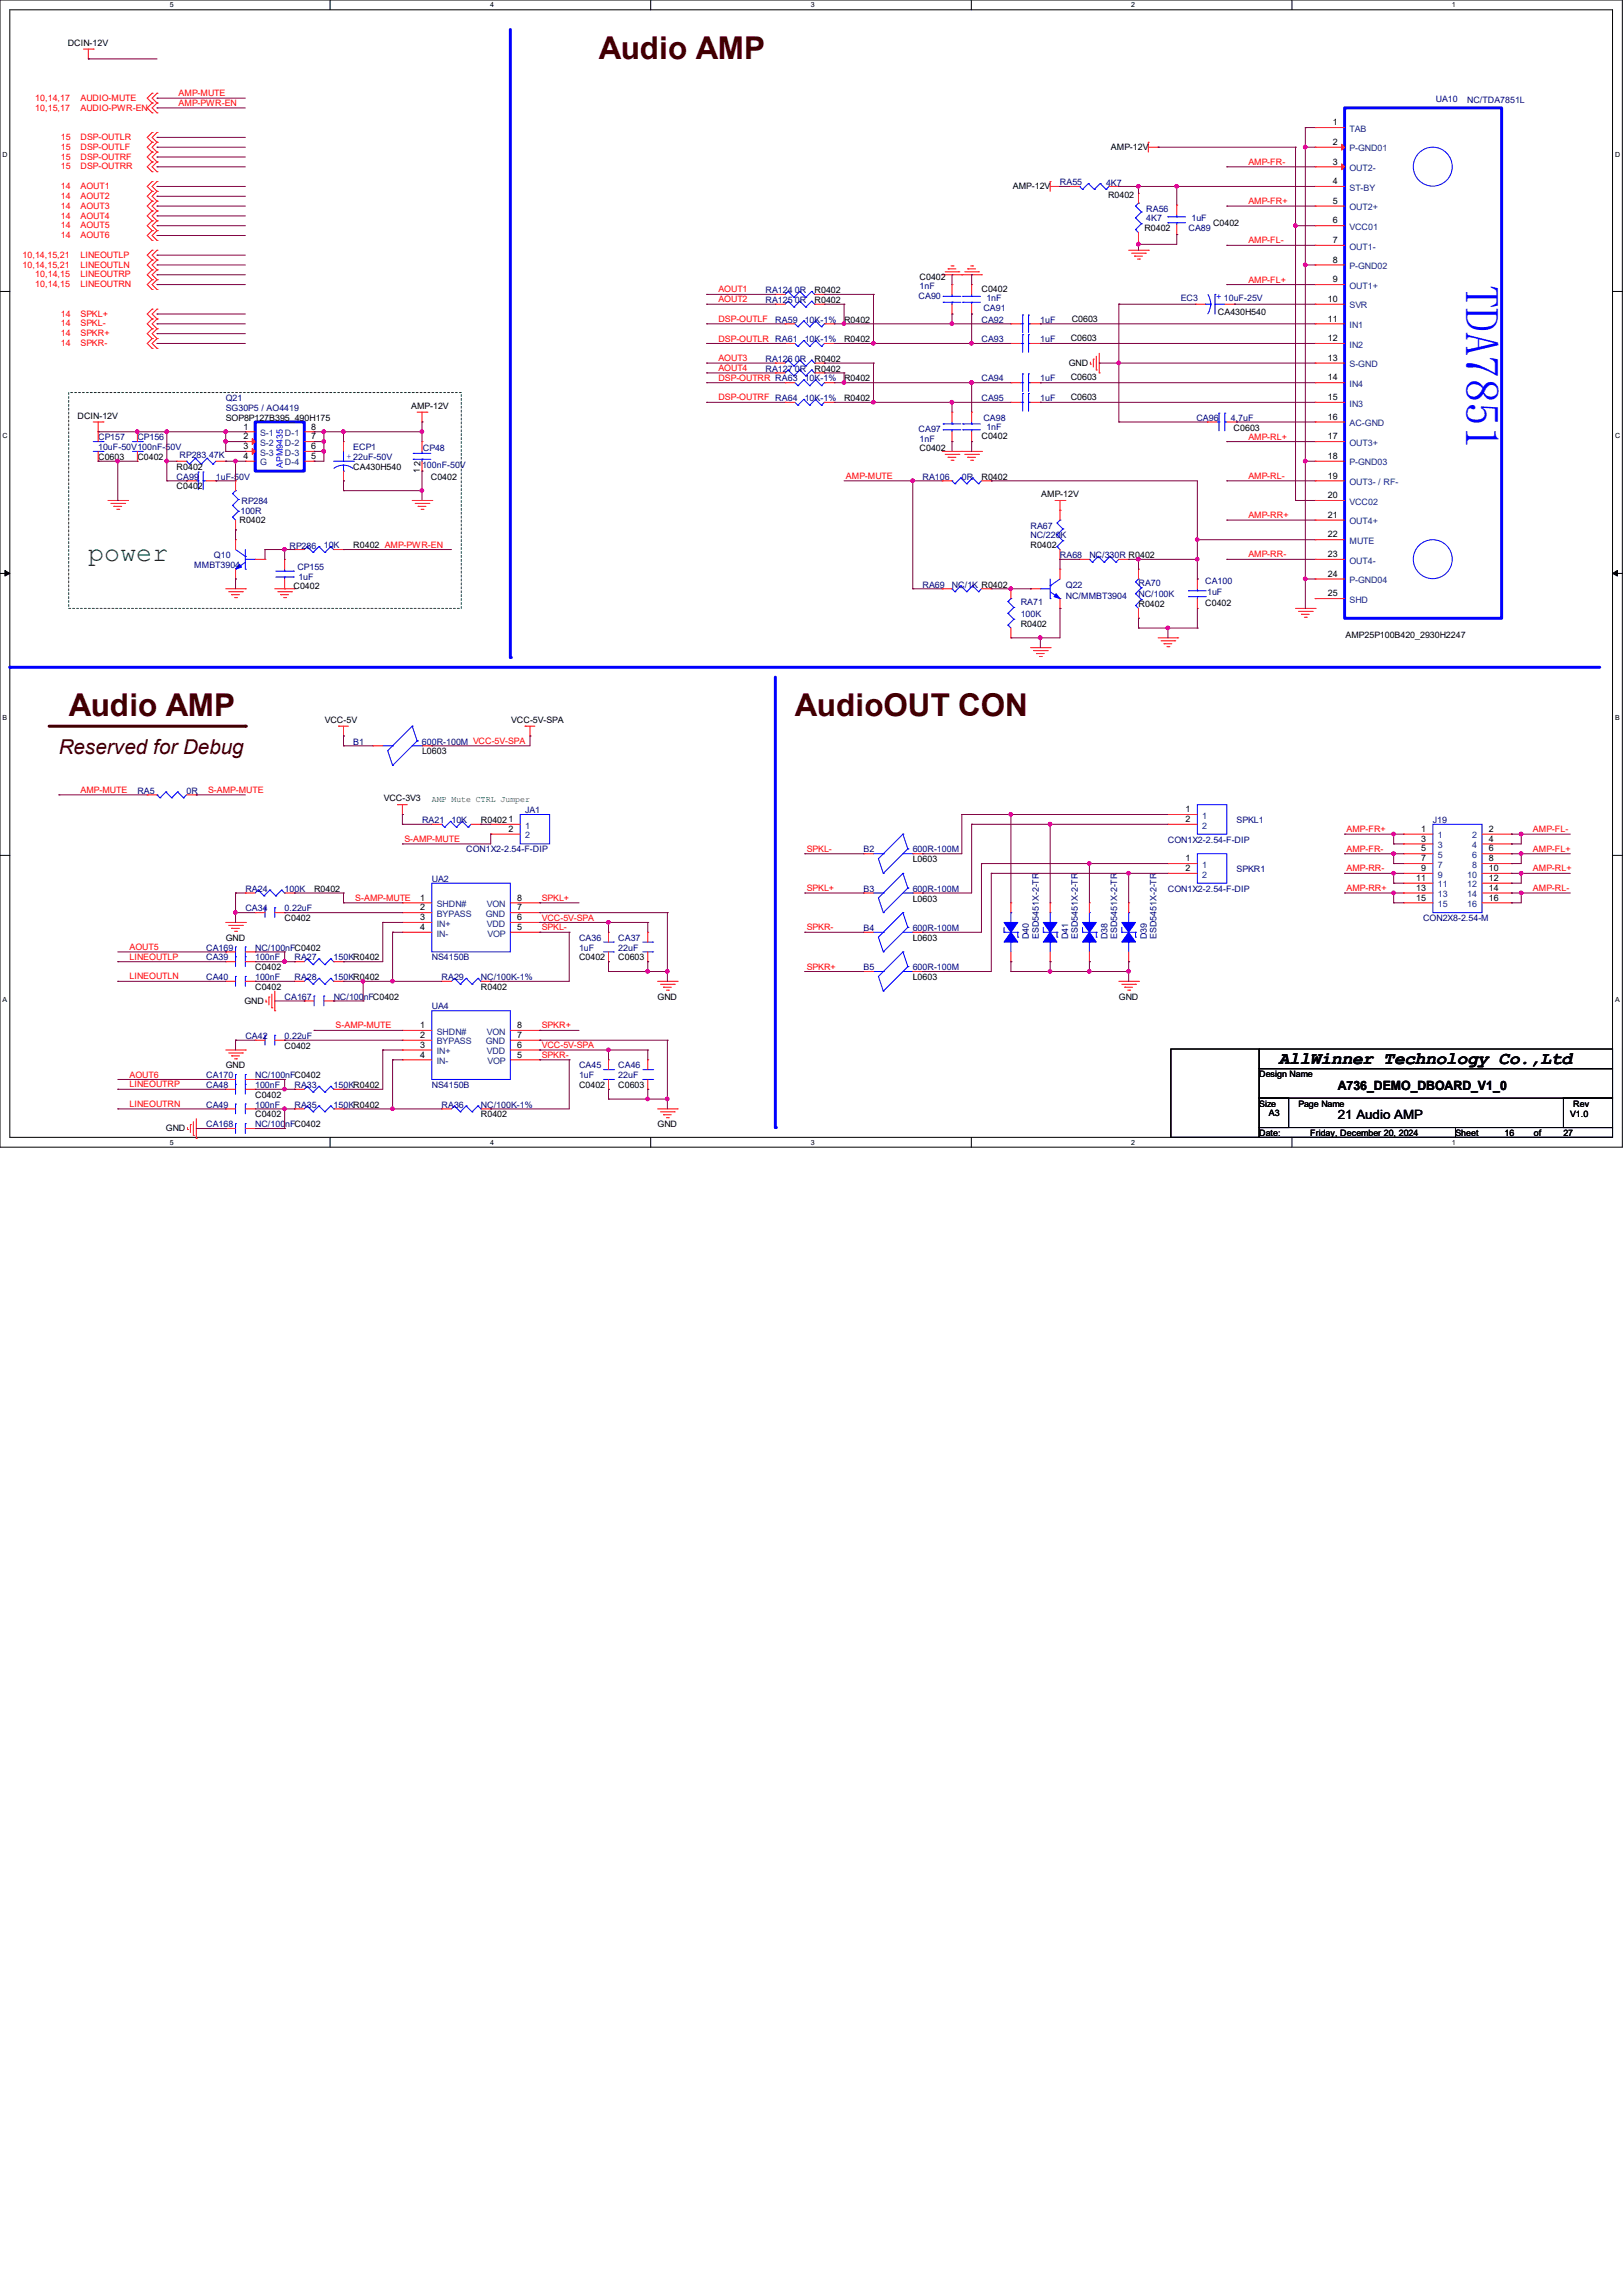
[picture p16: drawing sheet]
<svg xmlns="http://www.w3.org/2000/svg" width="210mm" height="297mm" viewBox="0 0 210 297" stroke-linecap="round" stroke-linejoin="round" font-family="sans-serif">
<defs><g id="words">
<text font-size="6.1" fill="#00f" x="189.6" y="36.8" transform="rotate(90 189.6 36.8)">TDA7851</text>
<g font-size="4.1" fill="#400000">
<text x="77.5" y="7.6">Audio AMP</text>
<text x="8.9" y="92.7">Audio AMP</text>
<text x="102.9" y="92.7">AudioOUT CON</text>
</g>
<text font-size="3.4" fill="#008000" x="11.4" y="72.6">power</text>
<text font-size="2.7" fill="#400000" x="7.6" y="97.6">Reserved for Debug</text>
<text font-size="2.3" x="165.5" y="137.7">AllWinner Technology Co.,Ltd</text>
<g font-size="1.7">
<text x="173.1" y="141.1">A736_DEMO_DBOARD_V1_0</text>
<text x="173.1" y="144.9">21 Audio AMP</text>
</g>
<g font-size="1.1">
<text x="8.8" y="5.9">DCIN-12V</text>
<text x="172.5" y="16.2">1</text>
<text x="143.8" y="19.4">AMP-12V</text>
<text x="172.5" y="18.8">2</text>
<text x="172.5" y="21.3">3</text>
<text x="172.5" y="23.8">4</text>
<text x="131.1" y="24.5">AMP-12V</text>
<text x="143.4" y="25.6">R0402</text>
<text x="148.1" y="29.9">R0402</text>
<text x="157" y="29.3">C0402</text>
<text x="172.5" y="26.4">5</text>
<text x="172.5" y="28.9">6</text>
<text x="172.5" y="31.5">7</text>
<text x="172.5" y="34">8</text>
<text x="105.4" y="37.9">R0402</text>
<text x="105.4" y="39.2">R0402</text>
<text x="109.2" y="41.7">R0402</text>
<text x="119" y="36.3">C0402</text>
<text x="127" y="37.8">C0402</text>
<text x="138.7" y="41.6">C0603</text>
<text x="157.6" y="40.7">CA430H540</text>
<text x="171.8" y="39.1">10</text>
<text x="171.8" y="41.6">11</text>
<text x="172.5" y="36.5">9</text>
<text x="105.4" y="46.8">R0402</text>
<text x="109.2" y="44.3">R0402</text>
<text x="138.3" y="47.3">GND</text>
<text x="138.6" y="44.2">C0603</text>
<text x="171.8" y="44.2">12</text>
<text x="171.8" y="46.7">13</text>
<text x="53.2" y="52.9">AMP-12V</text>
<text x="105.4" y="48.1">R0402</text>
<text x="109.2" y="51.9">R0402</text>
<text x="109.2" y="49.4">R0402</text>
<text x="138.6" y="51.8">C0603</text>
<text x="138.6" y="49.2">C0603</text>
<text x="171.8" y="49.2">14</text>
<text x="171.8" y="51.8">15</text>
<text x="10" y="54.2">DCIN-12V</text>
<text x="12.7" y="59.5">C0603</text>
<text x="17.8" y="59.5">C0402</text>
<text x="29.2" y="54.4">SOP8P127B395_490H175</text>
<text x="31.5" y="55.6">1</text>
<text x="31.5" y="56.9">2</text>
<text x="31.5" y="58.1">3</text>
<text x="31.5" y="59.4">4</text>
<text x="40.3" y="56.9">7</text>
<text x="40.3" y="55.6">8</text>
<text x="40.3" y="59.4">5</text>
<text x="40.3" y="58.1">6</text>
<text x="119" y="58.4">C0402</text>
<text x="127" y="56.9">C0402</text>
<text x="159.6" y="55.8">C0603</text>
<text x="171.8" y="54.3">16</text>
<text x="171.8" y="56.9">17</text>
<text x="171.8" y="59.4">18</text>
<text x="22.9" y="60.8">R0402</text>
<text x="22.9" y="63.3">C0402</text>
<text x="45.7" y="60.8">CA430H540</text>
<text x="54.3" y="61.2" transform="rotate(-90 54.3 61.2)">1</text>
<text x="54.4" y="60.3" transform="rotate(-90 54.4 60.3)">2</text>
<text x="55.8" y="62.1">C0402</text>
<text x="127" y="62.1">R0402</text>
<text x="134.7" y="64.3">AMP-12V</text>
<text x="171.8" y="61.9">19</text>
<text x="171.8" y="64.5">20</text>
<text x="31" y="67.7">R0402</text>
<text x="45.7" y="71">R0402 AMP-PWR-EN</text>
<text x="133.3" y="71">R0402</text>
<text x="171.8" y="67">21</text>
<text x="171.8" y="69.6">22</text>
<text x="38" y="76.3">C0402</text>
<text x="171.8" y="72.1">23</text>
<text x="171.8" y="74.6">24</text>
<text x="171.8" y="77.2">25</text>
<text x="132.1" y="81.1">R0402</text>
<text x="147.3" y="78.6">R0402</text>
<text x="156" y="78.4">C0402</text>
<text x="174.1" y="82.5">AMP25P100B420_2930H2247</text>
<text x="42" y="93.6">VCC-5V</text>
<text x="66.2" y="93.6">VCC-5V-SPA</text>
<text x="54.6" y="97.6">L0603</text>
<text x="49.7" y="103.7">VCC-3V3</text>
<text x="62.2" y="106.5">R04021</text>
<text x="65.8" y="107.7">2</text>
<text x="153.4" y="105.1">1</text>
<text x="153.4" y="106.4">2</text>
<text x="183.9" y="107.7">1</text>
<text x="192.7" y="107.7">2</text>
<text x="118.1" y="111.6">L0603</text>
<text x="153.4" y="111.5">1</text>
<text x="153.4" y="112.7">2</text>
<text x="183.9" y="108.9">3</text>
<text x="183.9" y="110.2">5</text>
<text x="183.9" y="111.5">7</text>
<text x="183.9" y="112.7">9</text>
<text x="192.7" y="108.9">4</text>
<text x="192.7" y="110.2">6</text>
<text x="192.7" y="111.5">8</text>
<text x="192.7" y="112.7">10</text>
<text x="36.8" y="119.2">C0402</text>
<text x="40.6" y="115.4">R0402</text>
<text x="54.4" y="116.5">1</text>
<text x="54.4" y="117.8">2</text>
<text x="54.4" y="119.1">3</text>
<text x="66.9" y="119.1">6</text>
<text x="66.9" y="117.8">7</text>
<text x="66.9" y="116.5">8</text>
<text x="118.1" y="116.7">L0603</text>
<text x="183.3" y="114">11</text>
<text x="183.3" y="115.3">13</text>
<text x="183.3" y="116.5">15</text>
<text x="192.7" y="114">12</text>
<text x="192.7" y="115.3">14</text>
<text x="192.7" y="116.5">16</text>
<text x="29.2" y="121.8">GND</text>
<text x="33" y="125.6">C0402</text>
<text x="54.4" y="120.4">4</text>
<text x="66.9" y="120.4">5</text>
<text x="74.9" y="124.3">C0402</text>
<text x="80" y="124.3">C0603</text>
<text x="118.1" y="121.8">L0603</text>
<text x="31.6" y="129.9">GND</text>
<text x="33" y="128.1">C0402</text>
<text x="62.2" y="128.1">R0402</text>
<text x="85.1" y="129.4">GND</text>
<text x="118.1" y="126.8">L0603</text>
<text x="144.8" y="129.4">GND</text>
<text x="36.8" y="135.7">C0402</text>
<text x="54.4" y="133.1">1</text>
<text x="54.4" y="134.3">2</text>
<text x="54.4" y="135.6">3</text>
<text x="54.4" y="136.9">4</text>
<text x="66.9" y="136.9">5</text>
<text x="66.9" y="135.6">6</text>
<text x="66.9" y="134.3">7</text>
<text x="66.9" y="133.1">8</text>
<text x="29.2" y="138.3">GND</text>
<text x="33" y="142.1">C0402</text>
<text x="74.9" y="140.8">C0402</text>
<text x="80" y="140.8">C0603</text>
<text x="162.9" y="139.4">Design Name</text>
<text x="162.9" y="143.2">Size</text>
<text x="168" y="143.2">Page Name</text>
<text x="203.6" y="143.2">Rev</text>
<text x="21.5" y="146.4">GND</text>
<text x="33" y="144.6">C0402</text>
<text x="62.2" y="144.6">R0402</text>
<text x="85.1" y="145.9">GND</text>
<text x="162.9" y="147">Date:</text>
<text x="164.2" y="144.5">A3</text>
<text x="169.5" y="147">Friday, December 20, 2024</text>
<text x="188.3" y="147">Sheet</text>
<text x="194.7" y="147">16</text>
<text x="198.5" y="147">of</text>
<text x="202.3" y="147">27</text>
<text x="203.2" y="144.6">V1.0</text>
</g>
<g font-size="1.1" fill="#f00">
<text x="4.6" y="14.3">10,15,17</text>
<text x="4.6" y="13">10,14,17</text>
<text x="10.4" y="14.3">AUDIO-PWR-EN</text>
<text x="10.4" y="13">AUDIO-MUTE</text>
<text x="23.1" y="13.7">AMP-PWR-EN</text>
<text x="23.1" y="12.4">AMP-MUTE</text>
<text x="7.9" y="18.1">15</text>
<text x="7.9" y="19.4">15</text>
<text x="7.9" y="21.9">15</text>
<text x="7.9" y="20.7">15</text>
<text x="10.4" y="18.1">DSP-OUTLR</text>
<text x="10.4" y="19.4">DSP-OUTLF</text>
<text x="10.4" y="21.9">DSP-OUTRR</text>
<text x="10.4" y="20.7">DSP-OUTRF</text>
<text x="161.5" y="21.3">AMP-FR-</text>
<text x="7.9" y="24.5">14</text>
<text x="7.9" y="28.3">14</text>
<text x="7.9" y="27">14</text>
<text x="7.9" y="25.7">14</text>
<text x="7.9" y="29.5">14</text>
<text x="10.4" y="24.5">AOUT1</text>
<text x="10.4" y="28.3">AOUT4</text>
<text x="10.4" y="27">AOUT3</text>
<text x="10.4" y="25.7">AOUT2</text>
<text x="10.4" y="29.5">AOUT5</text>
<text x="161.5" y="26.4">AMP-FR+</text>
<text x="2.9" y="34.6">10,14,15,21</text>
<text x="2.9" y="33.4">10,14,15,21</text>
<text x="4.6" y="35.9">10,14,15</text>
<text x="7.9" y="30.8">14</text>
<text x="10.4" y="35.9">LINEOUTRP</text>
<text x="10.4" y="34.6">LINEOUTLN</text>
<text x="10.4" y="33.4">LINEOUTLP</text>
<text x="10.4" y="30.8">AOUT6</text>
<text x="161.5" y="31.5">AMP-FL-</text>
<text x="4.6" y="37.2">10,14,15</text>
<text x="7.9" y="41">14</text>
<text x="10.4" y="37.2">LINEOUTRN</text>
<text x="10.4" y="41">SPKL+</text>
<text x="93" y="41.7">DSP-OUTLF</text>
<text x="93" y="39.1">AOUT2</text>
<text x="93" y="37.8">AOUT1</text>
<text x="161.5" y="36.6">AMP-FL+</text>
<text x="7.9" y="42.2">14</text>
<text x="7.9" y="44.8">14</text>
<text x="7.9" y="43.5">14</text>
<text x="10.4" y="42.2">SPKL-</text>
<text x="10.4" y="44.8">SPKR-</text>
<text x="10.4" y="43.5">SPKR+</text>
<text x="93" y="44.2">DSP-OUTLR</text>
<text x="93" y="46.7">AOUT3</text>
<text x="93" y="51.8">DSP-OUTRF RA64</text>
<text x="93" y="49.3">DSP-OUTRR RA63</text>
<text x="93" y="48">AOUT4</text>
<text x="161.5" y="56.9">AMP-RL+</text>
<text x="109.5" y="62">AMP-MUTE</text>
<text x="161.5" y="62">AMP-RL-</text>
<text x="161.5" y="67.1">AMP-RR+</text>
<text x="161.5" y="72.1">AMP-RR-</text>
<text x="10.4" y="102.6">AMP-MUTE</text>
<text x="26.9" y="102.6">S-AMP-MUTE</text>
<text x="174.2" y="107.7">AMP-FR+</text>
<text x="198.4" y="107.7">AMP-FL-</text>
<text x="52.3" y="109">S-AMP-MUTE</text>
<text x="104.4" y="110.2">SPKL-</text>
<text x="174.2" y="112.8">AMP-RR-</text>
<text x="174.2" y="110.2">AMP-FR-</text>
<text x="198.4" y="112.8">AMP-RL+</text>
<text x="198.4" y="110.2">AMP-FL+</text>
<text x="46" y="116.6">S-AMP-MUTE</text>
<text x="70.1" y="116.6">SPKL+</text>
<text x="70.1" y="119.1">VCC-5V-SPA</text>
<text x="104.4" y="115.3">SPKL+</text>
<text x="174.2" y="115.3">AMP-RR+</text>
<text x="198.4" y="115.3">AMP-RL-</text>
<text x="16.8" y="124.2">LINEOUTLP</text>
<text x="16.8" y="122.9">AOUT5</text>
<text x="70.1" y="120.4">SPKL-</text>
<text x="104.4" y="120.4">SPKR-</text>
<text x="104.4" y="125.5">SPKR+</text>
<text x="16.8" y="126.7">LINEOUTLN</text>
<text x="43.4" y="133.1">S-AMP-MUTE</text>
<text x="70.1" y="133.1">SPKR+</text>
<text x="70.1" y="135.6">VCC-5V-SPA</text>
<text x="70.1" y="136.9">SPKR-</text>
<text x="16.8" y="140.7">LINEOUTRP</text>
<text x="16.8" y="143.3">LINEOUTRN</text>
<text x="16.8" y="139.5">AOUT6</text>
</g>
<g font-size="1.1" fill="#004080">
<text x="174.6" y="17.1">TAB</text>
<text x="174.6" y="19.6">P-GND01</text>
<text x="174.6" y="22.1">OUT2-</text>
<text x="174.6" y="24.7">ST-BY</text>
<text x="174.6" y="27.2">OUT2+</text>
<text x="174.6" y="29.8">VCC01</text>
<text x="174.6" y="32.3">OUT1-</text>
<text x="174.6" y="34.8">P-GND02</text>
<text x="174.6" y="37.4">OUT1+</text>
<text x="174.6" y="39.9">SVR</text>
<text x="174.6" y="42.5">IN1</text>
<text x="174.6" y="45">IN2</text>
<text x="174.6" y="47.5">S-GND</text>
<text x="174.6" y="50.1">IN4</text>
<text x="174.6" y="52.6">IN3</text>
<text x="33.7" y="56.4">S-1</text>
<text x="33.7" y="57.7">S-2</text>
<text x="33.7" y="59">S-3</text>
<text x="36.9" y="57.7">D-2</text>
<text x="36.9" y="56.4">D-1</text>
<text x="36.9" y="59">D-3</text>
<text x="174.6" y="55.2">AC-GND</text>
<text x="174.6" y="57.7">OUT3+</text>
<text x="33.7" y="60.2">G</text>
<text x="36.9" y="60.2">D-4</text>
<text x="174.6" y="60.2">P-GND03</text>
<text x="174.6" y="62.8">OUT3- / RF-</text>
<text x="174.6" y="65.3">VCC02</text>
<text x="174.6" y="67.9">OUT4+</text>
<text x="174.6" y="70.4">MUTE</text>
<text x="174.6" y="72.9">OUT4-</text>
<text x="174.6" y="75.5">P-GND04</text>
<text x="174.6" y="78">SHD</text>
<text x="67.9" y="107.2">1</text>
<text x="155.6" y="106">1</text>
<text x="155.6" y="107.2">2</text>
<text x="67.9" y="108.5">2</text>
<text x="155.6" y="112.3">1</text>
<text x="155.6" y="113.6">2</text>
<text x="186.1" y="108.5">1</text>
<text x="186.1" y="109.8">3</text>
<text x="186.1" y="111">5</text>
<text x="186.1" y="112.3">7</text>
<text x="186.1" y="113.6">9</text>
<text x="189.9" y="113.6">10</text>
<text x="190.5" y="108.5">2</text>
<text x="190.5" y="109.8">4</text>
<text x="190.5" y="111">6</text>
<text x="190.5" y="112.3">8</text>
<text x="56.5" y="117.4">SHDN#</text>
<text x="56.5" y="118.7">BYPASS</text>
<text x="56.5" y="119.9">IN+</text>
<text x="62.9" y="118.7">GND</text>
<text x="63" y="119.9">VDD</text>
<text x="63" y="117.4">VON</text>
<text x="186.1" y="114.9">11</text>
<text x="186.1" y="116.1">13</text>
<text x="186.1" y="117.4">15</text>
<text x="189.9" y="114.9">12</text>
<text x="189.9" y="116.1">14</text>
<text x="189.9" y="117.4">16</text>
<text x="56.5" y="121.2">IN-</text>
<text x="63.1" y="121.2">VOP</text>
<text x="56.5" y="133.9">SHDN#</text>
<text x="56.5" y="135.2">BYPASS</text>
<text x="56.5" y="136.4">IN+</text>
<text x="56.5" y="137.7">IN-</text>
<text x="62.9" y="135.2">GND</text>
<text x="63" y="136.4">VDD</text>
<text x="63" y="133.9">VON</text>
<text x="63.1" y="137.7">VOP</text>
</g>
<g font-size="1.1" fill="#000080">
<text x="185.8" y="13.2">UA10</text>
<text x="189.9" y="13.3">NC/TDA7851L</text>
<text x="137.2" y="24">RA55</text>
<text x="143.1" y="24.1">4K7</text>
<text x="148.3" y="27.4">RA56</text>
<text x="148.3" y="28.7">4K7</text>
<text x="153.8" y="29.9">CA89</text>
<text x="154.2" y="28.7">1uF</text>
<text x="99.1" y="37.9">RA124 0R</text>
<text x="99.1" y="39.2">RA125 0R</text>
<text x="100.3" y="41.7">RA59</text>
<text x="104.1" y="41.7">10K-1%</text>
<text x="118.9" y="38.7">CA90</text>
<text x="119" y="37.4">1nF</text>
<text x="127" y="41.7">CA92</text>
<text x="127.3" y="40.2">CA91</text>
<text x="127.6" y="38.9">1nF</text>
<text x="134.6" y="41.7">1uF</text>
<text x="152.8" y="38.9">EC3</text>
<text x="158.4" y="38.9">10uF-25V</text>
<text x="99.1" y="46.8">RA126 0R</text>
<text x="100.3" y="44.3">RA61</text>
<text x="104.1" y="44.3">10K-1%</text>
<text x="127" y="44.3">CA93</text>
<text x="134.6" y="44.3">1uF</text>
<text x="29.2" y="51.9">Q21</text>
<text x="29.2" y="53.2">SG30P5 / AO4419</text>
<text x="99.1" y="48.1">RA127 0R</text>
<text x="104.1" y="51.9">10K-1%</text>
<text x="104.1" y="49.4">10K-1%</text>
<text x="127" y="51.9">CA95</text>
<text x="127" y="49.4">CA94</text>
<text x="134.6" y="51.9">1uF</text>
<text x="134.6" y="49.4">1uF</text>
<text x="12.7" y="57">CP157</text>
<text x="12.7" y="58.3">10uF-50V100nF-50V</text>
<text x="17.8" y="57">CP156</text>
<text x="23.2" y="59.3">RP283 47K</text>
<text x="45.7" y="58.3">ECP1</text>
<text x="54.7" y="58.4">CP48</text>
<text x="118.9" y="56">CA97</text>
<text x="119" y="57.2">1nF</text>
<text x="127.3" y="54.4">CA98</text>
<text x="127.6" y="55.7">1nF</text>
<text x="154.8" y="54.4">CA96</text>
<text x="159.3" y="54.4">4.7uF</text>
<text x="22.9" y="62.1">CA99</text>
<text x="27.9" y="62.1">1uF-50V</text>
<text x="31.2" y="65.2">RP284</text>
<text x="54.6" y="60.5">100nF-50V</text>
<text x="119.4" y="62.1">RA106</text>
<text x="124.5" y="62.1">0R</text>
<text x="31.1" y="66.5">100R</text>
<text x="37.5" y="71.1">RP286</text>
<text x="41.9" y="71">10K</text>
<text x="133.3" y="68.4">RA67</text>
<text x="133.3" y="69.7">NC/220K</text>
<text x="25.1" y="73.5">MMBT3904</text>
<text x="27.7" y="72.2">Q10</text>
<text x="38.5" y="73.7">CP155</text>
<text x="38.6" y="75">1uF</text>
<text x="119.4" y="76">RA69</text>
<text x="123.2" y="76">NC/1K R0402</text>
<text x="137.2" y="72.2">RA68</text>
<text x="137.9" y="76">Q22</text>
<text x="137.9" y="77.6">NC/MMBT3904</text>
<text x="141" y="72.2">NC/330R R0402</text>
<text x="147.3" y="75.8">RA70</text>
<text x="147.3" y="77.3">NC/100K</text>
<text x="156" y="75.5">CA100</text>
<text x="156.2" y="77">1uF</text>
<text x="132.1" y="78.3">RA71</text>
<text x="132.1" y="79.8">100K</text>
<text x="45.7" y="96.4">B1</text>
<text x="54.6" y="96.4">600R-100M VCC-5V-SPA</text>
<text x="17.8" y="102.7">RA5</text>
<text x="24.1" y="102.7">0R</text>
<text x="54.6" y="106.5">RA21</text>
<text x="58.4" y="106.5">10K</text>
<text x="67.9" y="105.2">JA1</text>
<text x="160" y="106.5">SPKL1</text>
<text x="185.4" y="106.5">J19</text>
<text x="60.3" y="110.3">CON1X2-2.54-F-DIP</text>
<text x="111.8" y="110.3">B2</text>
<text x="118.1" y="110.3">600R-100M</text>
<text x="151.1" y="109.1">CON1X2-2.54-F-DIP</text>
<text x="160" y="112.9">SPKR1</text>
<text x="31.7" y="117.9">CA34</text>
<text x="31.7" y="115.4">RA24</text>
<text x="36.8" y="117.9">0.22uF</text>
<text x="36.8" y="115.4">100K</text>
<text x="55.9" y="114.1">UA2</text>
<text x="111.8" y="115.4">B3</text>
<text x="118.1" y="115.4">600R-100M</text>
<text x="151.1" y="115.4">CON1X2-2.54-F-DIP</text>
<text x="184.1" y="119.2">CON2X8-2.54-M</text>
<text x="26.7" y="124.3">CA39</text>
<text x="26.7" y="123">CA169</text>
<text x="33" y="124.3">100nF</text>
<text x="33" y="123">NC/100nFC0402</text>
<text x="38.1" y="124.3">RA27</text>
<text x="43.2" y="124.3">150KR0402</text>
<text x="55.9" y="124.3">NS4150B</text>
<text x="74.9" y="121.8">CA36</text>
<text x="74.9" y="123">1uF</text>
<text x="80" y="121.8">CA37</text>
<text x="80" y="123">22uF</text>
<text x="111.8" y="120.5">B4</text>
<text x="111.8" y="125.6">B5</text>
<text x="118.1" y="120.5">600R-100M</text>
<text x="118.1" y="125.6">600R-100M</text>
<text x="133.1" y="121.5" transform="rotate(-90 133.1 121.5)">D40</text>
<text x="134.4" y="121.5" transform="rotate(-90 134.4 121.5)">ESD5451X-2-TR</text>
<text x="138.2" y="121.5" transform="rotate(-90 138.2 121.5)">D41</text>
<text x="139.5" y="121.5" transform="rotate(-90 139.5 121.5)">ESD5451X-2-TR</text>
<text x="143.3" y="121.5" transform="rotate(-90 143.3 121.5)">D38</text>
<text x="144.6" y="121.5" transform="rotate(-90 144.6 121.5)">ESD5451X-2-TR</text>
<text x="148.4" y="121.5" transform="rotate(-90 148.4 121.5)">D39</text>
<text x="149.7" y="121.5" transform="rotate(-90 149.7 121.5)">ESD5451X-2-TR</text>
<text x="26.7" y="126.8">CA40</text>
<text x="33" y="126.8">100nF</text>
<text x="36.8" y="129.4">CA167</text>
<text x="38.1" y="126.8">RA28</text>
<text x="43.2" y="126.8">150KR0402</text>
<text x="43.2" y="129.4">NC/100nFC0402</text>
<text x="55.9" y="130.6">UA4</text>
<text x="57.1" y="126.8">RA29</text>
<text x="62.2" y="126.8">NC/100K-1%</text>
<text x="31.7" y="134.5">CA42</text>
<text x="36.8" y="134.5">0.22uF</text>
<text x="26.7" y="143.3">CA49</text>
<text x="26.7" y="140.8">CA48</text>
<text x="26.7" y="139.5">CA170</text>
<text x="33" y="143.3">100nF</text>
<text x="33" y="140.8">100nF</text>
<text x="33" y="139.5">NC/100nFC0402</text>
<text x="38.1" y="140.8">RA33</text>
<text x="38.1" y="143.3">RA35</text>
<text x="43.2" y="140.8">150KR0402</text>
<text x="43.2" y="143.3">150KR0402</text>
<text x="55.9" y="140.8">NS4150B</text>
<text x="57.1" y="143.3">RA36</text>
<text x="62.2" y="143.3">NC/100K-1%</text>
<text x="74.9" y="138.3">CA45</text>
<text x="74.9" y="139.5">1uF</text>
<text x="80" y="138.3">CA46</text>
<text x="80" y="139.5">22uF</text>
<text x="26.7" y="145.9">CA168</text>
<text x="33" y="145.9">NC/100nFC0402</text>
</g>
<g font-size="1.1" fill="#00f">
<text x="157.3" y="38.1" transform="rotate(90 157.3 38.1)">+</text>
<text x="44.8" y="59.4">+ 22uF-50V</text>
<text x="36.6" y="60.6" transform="rotate(-90 36.6 60.6)">APM9435</text>
</g>
<text font-size="1.1" fill="#008000" x="55.9" y="103.8">AMP Mute CTRL Jumper</text>
<g font-size=".9">
<text x="22" y=".9">5</text>
<text x="63.4" y=".9">4</text>
<text x="104.9" y=".9">3</text>
<text x="146.4" y=".9">2</text>
<text x="187.9" y=".9">1</text>
<text x=".3" y="20.3">D</text>
<text x="209" y="20.3">D</text>
<text x=".3" y="56.7">C</text>
<text x="209" y="56.7">C</text>
<text x=".3" y="93.2">B</text>
<text x="209" y="93.2">B</text>
<text x=".3" y="129.7">A</text>
<text x="209" y="129.7">A</text>
<text x="22" y="148.1">5</text>
<text x="63.4" y="148.1">4</text>
<text x="104.9" y="148.1">3</text>
<text x="146.4" y="148.1">2</text>
<text x="187.9" y="148.1">1</text>
</g>
</g></defs>
<path d="M0 0h209.9v148.5h-209.9zM1.3 1.3h207.4v145.9h-207.4z" fill="none" stroke="#000" stroke-width=".13"/>
<g fill="#fff">
<path d="M22 .1h.5v1h-.5z"/>
<path d="M22 147.3h.5v1h-.5z"/>
</g>
<path d="M42.7 0v1.3M42.7 147.2v1.3" fill="none" stroke="#000" stroke-width=".13"/>
<g fill="#fff">
<path d="M63.4 .1h.5v1h-.5z"/>
<path d="M63.4 147.3h.5v1h-.5z"/>
</g>
<path d="M84.2 0v1.3M84.2 147.2v1.3" fill="none" stroke="#000" stroke-width=".13"/>
<g fill="#fff">
<path d="M104.9 .1h.5v1h-.5z"/>
<path d="M104.9 147.3h.5v1h-.5z"/>
</g>
<path d="M125.7 0v1.3M125.7 147.2v1.3" fill="none" stroke="#000" stroke-width=".13"/>
<g fill="#fff">
<path d="M146.4 .1h.5v1h-.5z"/>
<path d="M146.4 147.3h.5v1h-.5z"/>
</g>
<path d="M167.2 0v1.3M167.2 147.2v1.3" fill="none" stroke="#000" stroke-width=".13"/>
<g fill="#fff">
<path d="M187.9 .1h.5v1h-.5z"/>
<path d="M187.9 147.3h.5v1h-.5z"/>
<path d="M.3 19.5h.7v1h-.7z"/>
<path d="M209 19.5h.6v1h-.6z"/>
<path d="M.3 55.9h.7v1h-.7z"/>
<path d="M209 55.9h.6v1h-.6z"/>
</g>
<path d="M0 37.7h1.3M208.7 37.7h1.2" fill="none" stroke="#000" stroke-width=".13"/>
<g fill="#fff">
<path d="M.3 92.4h.6v1h-.6z"/>
<path d="M209 92.4h.6v1h-.6z"/>
</g>
<path d="M0 74.2h1.3M208.7 74.2h1.2" fill="none" stroke="#000" stroke-width=".13"/>
<path d="M.6 73.8l.7 .4-.7 .3zM208.7 74.2l.6-.4v.7z" fill="#000" stroke="#000" stroke-width=".13"/>
<g fill="#fff">
<path d="M.3 128.9h.6v1h-.6z"/>
<path d="M209 128.9h.5v1h-.5z"/>
</g>
<path d="M0 110.7h1.3M208.7 110.7h1.2" fill="none" stroke="#000" stroke-width=".13"/>
<path d="M1.3 86.4h205.7" fill="none" stroke="#00f" stroke-width=".38"/>
<circle cx="1.3" cy="86.4" r=".19" fill="#00f"/>
<path d="M66 3.8v81.3" fill="none" stroke="#00f" stroke-width=".38"/>
<circle cx="66" cy="85.1" r=".19" fill="#00f"/>
<path d="M100.3 87.6v58.3" fill="none" stroke="#00f" stroke-width=".38"/>
<circle cx="100.3" cy="145.9" r=".19" fill="#00f"/>
<path d="M8.9 50.8h50.8v27.9h-50.8z" fill="none" stroke="#008000" stroke-width=".13" stroke-dasharray=".3 .3"/>
<path d="M6.3 94h25.4" fill="none" stroke="#400000" stroke-width=".38"/>
<circle cx="31.7" cy="94" r=".19" fill="#400000"/>
<g fill="none" stroke="#f00" stroke-width=".13">
<path d="M10.8 6.3h1.3M11.4 7.6h.1M11.4 6.3v1.3M12.1 6.3h.1M19.7 14.6h.1M19.7 13.3h.1M19.7 18.4h.1M19.7 17.1h.1M19.7 19.7h.1M19.7 12.1h.1M19.7 13.3l-.7 .7 .7 .6M19.7 17.1l-.7 .7 .7 .6"/>
<path d="M19.7 18.4l-.7 .6 .7 .7M19.7 19.7l-.7 .6 .7 .7M19.7 12.1l-.7 .6 .7 .6M20.3 14.6h.1M20.3 13.3h.1M20.3 18.4h.1M20.3 17.1h.1M20.3 19.7h.1M20.3 12.1h.1M20.3 13.3l-.6 .7 .6 .6M20.3 17.1l-.6 .7 .6 .6M20.3 18.4l-.6 .6 .6 .7"/>
<path d="M20.3 19.7l-.6 .6 .6 .7M20.3 12.1l-.6 .6 .6 .6M148.6 18.4h.1M148.6 19h1.3M148.6 18.4v1.3M149.9 19h.1M170.2 16.5h.1M170.2 19h.1M170.2 19h3.8M170.2 16.5h3.8M19.7 22.2h.1M19.7 21h.1"/>
<path d="M19.7 34.9h.1M19.7 36.2h.1M19.7 33.7h.1M19.7 37.5h.1M19.7 32.4h.1M19.7 23.5h.1M19.7 24.8h.1M19.7 27.3h.1M19.7 28.6h.1M19.7 26h.1M19.7 29.8h.1M19.7 31.1h.1"/>
<path d="M19.7 21l-.7 .6 .7 .6M19.7 34.9l-.7 .7 .7 .6M19.7 33.7l-.7 .6 .7 .6M19.7 36.2l-.7 .6 .7 .7M19.7 32.4l-.7 .6 .7 .7M19.7 23.5l-.7 .6 .7 .7M19.7 27.3l-.7 .6 .7 .7M19.7 26l-.7 .7 .7 .6M19.7 24.8l-.7 .6 .7 .6M19.7 29.8l-.7 .7 .7 .6M19.7 28.6l-.7 .6 .7 .6M20.3 22.2h.1"/>
<path d="M20.3 21h.1M20.3 34.9h.1M20.3 36.2h.1M20.3 33.7h.1M20.3 37.5h.1M20.3 32.4h.1M20.3 23.5h.1M20.3 24.8h.1M20.3 27.3h.1M20.3 28.6h.1M20.3 26h.1M20.3 29.8h.1"/>
<path d="M20.3 31.1h.1M20.3 21l-.6 .6 .6 .6M20.3 34.9l-.6 .7 .6 .6M20.3 33.7l-.6 .6 .6 .6M20.3 36.2l-.6 .6 .6 .7M20.3 32.4l-.6 .6 .6 .7M20.3 23.5l-.6 .6 .6 .7M20.3 27.3l-.6 .6 .6 .7M20.3 26l-.6 .7 .6 .6M20.3 24.8l-.6 .6 .6 .6M20.3 29.8l-.6 .7 .6 .6M20.3 28.6l-.6 .6 .6 .6"/>
<path d="M100.3 38.1h.1M100.3 39.4h.1M100.3 38.1h1.3M100.3 39.4h1.3M105.4 38.1h1.3M105.4 39.4h1.3M106.7 38.1h.1M106.7 39.4h.1M121.9 35.6h5.1M122.3 35.2h1.8M122.7 34.8h.1M122.7 34.8h1"/>
<path d="M123.1 34.4h.2M123.2 36.8h.1M123.2 36.8v1.3M123.2 39.4v1.2M123.3 34.4h.1M124.1 35.2h.1M124.5 35.6h.1M124.8 35.2h1.8M125.2 34.8h.1M125.2 34.8h1M125.6 34.4h.3M125.7 36.8h.1"/>
<path d="M125.7 36.8v1.3M125.7 39.4v1.2M125.9 34.4h.1M126.6 35.2h.1M127 35.6h.1M135.9 23.5h.1M135.9 24.1h1.3M135.9 23.5v1.3M137.2 24.1h.1M138.4 24.1h.1M138.4 24.1h1.3M143.5 24.1h1.3"/>
<path d="M144.8 24.1h.1M146 32.4h2.6M146.4 32.8h1.8M146.8 33.1h.1M146.8 33.1h1M147.2 33.5h.2M147.3 31.4h.1M147.3 25h.1M147.3 25v1.3M147.3 30.1v1.3M147.4 33.5h.1M148.2 32.8h.1"/>
<path d="M148.6 32.4h.1M152.3 26.5h.1M152.3 30.4h.1M152.3 26.5v1.3M152.3 29.1v1.3M154.7 39.4h.1M154.7 39.4h1.3M158.5 39.4h1.3M159.8 39.4h.1M170.2 21.6h.1M170.2 24.1h.1M170.2 26.7h.1"/>
<path d="M170.2 29.2h.1M170.2 31.7h.1M170.2 34.3h.1M170.2 36.8h.1M170.2 39.4h.1M170.2 24.1h3.8M170.2 39.4h3.8M170.2 21.6h3.8M170.2 26.7h3.8M170.2 29.2h3.8M170.2 31.7h3.8M170.2 34.3h3.8"/>
<path d="M170.2 36.8h3.8M12.1 54.6h1.2M12.7 55.9h.1M12.7 59.7h.1M12.7 54.6v2.5M12.7 58.4v1.3M13.3 54.6h.1M17.8 59.7h.1M17.8 55.9h.1M17.8 55.9v1.2M17.8 58.4v1.3M19.7 42.5h.1"/>
<path d="M19.7 41.3h.1M19.7 40h.1M19.7 45.1h.1M19.7 43.8h.1M19.7 41.3l-.7 .6 .7 .6M19.7 40l-.7 .6 .7 .7M19.7 43.8l-.7 .6 .7 .7M19.7 42.5l-.7 .7 .7 .6M20.3 42.5h.1M20.3 41.3h.1M20.3 40h.1M20.3 45.1h.1"/>
<path d="M20.3 43.8h.1M20.3 41.3l-.6 .6 .6 .6M20.3 40l-.6 .6 .6 .7M20.3 43.8l-.6 .6 .6 .7M20.3 42.5l-.6 .7 .6 .6M22.9 59.7h.1M22.9 59.7h1.2M27.9 59.7h1.3M29.2 59.7h.1M31.7 55.9h.1M31.7 57.1h.1M31.7 58.4h.1"/>
<path d="M31.7 59.7h.1M31.7 58.4h1.3M31.7 59.7h1.3M31.7 55.9h1.3M31.7 57.1h1.3M39.4 58.4h1.2M39.4 59.7h1.2M39.4 55.9h1.2M39.4 57.1h1.2M40.6 57.1h.1M40.6 55.9h.1M40.6 59.7h.1"/>
<path d="M40.6 58.4h.1M44.4 57.1h.1M44.4 57.1v1.3M54 53.3h1.2M54.6 54.6h.1M54.6 57.1h.1M54.6 53.3v1.3M54.6 57.1v1.3M54.6 59.7v1.3M55.2 53.3h.1M100.3 47h.1M100.3 48.3h.1"/>
<path d="M100.3 47h1.3M100.3 48.3h1.3M101.6 41.9h.1M101.6 52.1h.1M101.6 44.4h.1M101.6 49.5h.1M101.6 41.9h1.3M101.6 52.1h1.3M101.6 44.4h1.3M101.6 49.5h1.3M105.4 47h1.3M105.4 48.3h1.3"/>
<path d="M106.7 47h.1M106.7 48.3h.1M106.7 41.9h1.2M106.7 52.1h1.2M106.7 44.4h1.2M106.7 49.5h1.2M107.9 41.9h.1M107.9 52.1h.1M107.9 44.4h.1M107.9 49.5h.1M121.9 58.4h5.1M122.3 58.8h1.8"/>
<path d="M122.7 59.2h.1M122.7 59.2h1M123.1 59.6h.2M123.2 40.6h.1M123.2 57.1h.1M123.2 53.3h.1M123.2 53.3v1.3M123.2 55.9v1.2M123.3 59.6h.1M124.1 58.8h.1M124.5 58.4h.1M124.8 58.8h1.8"/>
<path d="M125.2 59.2h.1M125.2 59.2h1M125.6 59.6h.3M125.7 57.1h.1M125.7 53.3h.1M125.7 40.6h.1M125.7 53.3v1.3M125.7 55.9v1.2M125.9 59.6h.1M126.6 58.8h.1M127 58.4h.1M130.8 52.1h.1"/>
<path d="M130.8 41.9h.1M130.8 49.5h.1M130.8 44.4h.1M130.8 41.9h1.3M130.8 52.1h1.3M130.8 44.4h1.3M130.8 49.5h1.3M133.3 41.9h1.3M133.3 52.1h1.3M133.3 44.4h1.3M133.3 49.5h1.3M134.6 52.1h.1"/>
<path d="M134.6 41.9h.1M134.6 49.5h.1M134.6 44.4h.1M141.1 47.1h.1M141.1 46.9v.2M141.5 46.5h.1M141.5 46.5v1M141.9 47.9h.1M141.9 46.1v1.8M142.2 48.3h.1M142.2 45.7v2.6M156.2 54.6h.1"/>
<path d="M156.2 54.6h1.3M158.7 54.6h1.3M160 54.6h.1M170.2 41.9h.1M170.2 44.4h.1M170.2 47h.1M170.2 49.5h.1M170.2 52.1h.1M170.2 54.6h.1M170.2 57.1h.1M170.2 59.7h.1M170.2 54.6h3.8"/>
<path d="M170.2 47h3.8M170.2 41.9h3.8M170.2 52.1h3.8M170.2 59.7h3.8M170.2 44.4h3.8M170.2 57.1h3.8M170.2 49.5h3.8M14 64.8h2.5M14.4 65.2h1.7M14.7 65.5h.1M14.7 65.5h1M15.1 65.9h.3"/>
<path d="M15.4 65.9h.1M16.1 65.2h.1M16.5 64.8h.1M24.1 62.2h.1M24.1 62.2h1.3M26.7 62.2h1.2M27.9 62.2h.1M29.2 76.2h2.5M29.6 76.6h1.8M30 77h.1M30 77h1M30.4 77.3h.2"/>
<path d="M30.5 69.8h.1M30.5 74.9h.1M30.5 68.6h.1M30.5 62.2h.1M30.5 62.2v1.3M30.5 67.3v1.3M30.5 69.8v1.3M30.5 73.7v1.2M30.6 77.3h.1M31.4 76.6h.1M31.7 76.2h.1M33 72.4h1.3"/>
<path d="M34.3 72.4h.1M35.6 76.2h2.5M35.9 76.6h1.8M36.3 77h.1M36.3 77h1M36.7 77.3h.3M36.8 72.4h.1M36.8 76.2h.1M36.8 72.4v1.3M36.8 74.9v1.3M37 77.3h.1M37.7 76.6h.1"/>
<path d="M38.1 76.2h.1M38.1 71.1h.1M38.1 71.1h1.3M43.2 71.1h1.2M44.4 71.1h.1M44.4 62.2h.1M44.4 61v1.2M53.3 64.8h2.6M53.7 65.2h1.8M54.1 65.5h.1M54.1 65.5h1M54.5 65.9h.2"/>
<path d="M54.6 61h.1M54.7 65.9h.1M55.5 65.2h.1M55.9 64.8h.1M121.9 62.2h.1M121.9 76.2h.1M121.9 76.2h1.3M121.9 62.2h1.3M127 76.2h1.3M127 62.2h1.3M128.3 62.2h.1M128.3 76.2h.1"/>
<path d="M130.8 76.2h.1M130.8 76.2v1.3M133.3 76.2h.1M133.3 76.2h1.3M136.5 64.8h1.3M137.2 66h.1M137.2 72.4h.1M137.2 73.7h.1M137.2 78.7h.1M137.2 64.8v2.5M137.2 71.1v1.3M137.2 73.7v1.2"/>
<path d="M137.2 77.5v1.2M137.8 64.8h.1M139.7 72.4h.1M139.7 72.4h1.3M144.8 72.4h1.2M146 72.4h.1M147.3 73.7h.1M147.3 73.7v1.2M147.3 78.7v1.3M154.9 74.9h.1M154.9 78.7h.1M154.9 74.9v1.3"/>
<path d="M154.9 77.5v1.2M167.6 78.7h2.6M168 79.1h1.8M168.4 79.5h.1M168.4 79.5h1M168.8 79.9h.2M169 79.9h.1M169.8 79.1h.1M170.2 78.7h.1M170.2 62.2h.1M170.2 64.8h.1M170.2 67.3h.1"/>
<path d="M170.2 69.8h.1M170.2 72.4h.1M170.2 74.9h.1M170.2 77.5h.1M170.2 64.8h3.8M170.2 62.2h3.8M170.2 72.4h3.8M170.2 67.3h3.8M170.2 69.8h3.8M170.2 74.9h3.8M170.2 77.5h3.8M43.8 94h.1"/>
<path d="M43.8 94h1.3M44.4 95.2h.1M44.4 94v1.2M48.3 96.5h.1M48.3 96.5h1.2M54.6 96.5h1.3M55.9 96.5h.1M67.9 94h.1M67.9 94h1.3M68.6 95.2h.1M68.6 94v1.2M130.8 82.5h.1"/>
<path d="M130.8 81.3v1.2M133.3 83.8h2.6M133.7 84.2h1.8M134.1 84.6h.1M134.1 84.6h1M134.5 85h.2M134.7 85h.1M135.5 84.2h.1M135.9 83.8h.1M147.3 80h.1M149.9 82.5h2.5M150.2 82.9h1.8"/>
<path d="M150.6 83.3h.1M150.6 83.3h1M151 83.7h.3M151.3 83.7h.1M152 82.9h.1M152.4 82.5h.1M19 102.9h.1M19 102.9h1.3M24.1 102.9h1.3M25.4 102.9h.1M29.2 119.4h2.5M29.6 119.8h1.8"/>
<path d="M31.4 119.8h.1M31.7 119.4h.1M31.7 115.6h.1M31.7 115.6h1.3M33 118.1h.1M33 118.1h1.3M35.6 118.1h1.2M36.8 118.1h.1M36.8 115.6h1.3M38.1 115.6h.1M51.4 104.1h.1M51.4 104.1h1.3"/>
<path d="M52.1 105.4h.1M52.1 116.8h.1M52.1 118.1h.1M52.1 119.4h.1M52.1 119.4h3.8M52.1 104.1v1.3M52.1 118.1h3.8M52.1 116.8h3.8M55.9 106.7h.1M55.9 106.7h1.2M61 106.7h1.2M62.2 106.7h.1"/>
<path d="M63.5 106.7h.1M63.5 107.9h.1M63.5 107.9h3.8M63.5 106.7h3.8M66 119.4h3.8M66 118.1h3.8M66 116.8h3.8M69.8 119.4h.1M69.8 118.1h.1M69.8 116.8h.1M111.8 110.5h.1M111.8 115.6h.1"/>
<path d="M111.8 110.5h1.2M111.8 115.6h1.2M118.1 110.5h1.3M118.1 115.6h1.3M119.4 110.5h.1M119.4 115.6h.1M130.8 116.8h.1M130.8 116.8v1.3M135.9 116.8h.1M135.9 116.8v1.3M141 116.8h.1M141 116.8v1.3"/>
<path d="M146 116.8h.1M146 116.8v1.3M151.1 111.8h.1M151.1 113h.1M151.1 105.4h.1M151.1 106.7h.1M151.1 111.8h3.8M151.1 113h3.8M151.1 105.4h3.8M151.1 106.7h3.8M181.6 107.9h.1M181.6 109.2h.1"/>
<path d="M181.6 110.5h.1M181.6 111.8h.1M181.6 113h.1M181.6 114.3h.1M181.6 115.6h.1M181.6 116.8h.1M181.6 107.9h3.8M181.6 109.2h3.8M181.6 110.5h3.8M181.6 111.8h3.8M181.6 113h3.8M181.6 114.3h3.8"/>
<path d="M181.6 115.6h3.8M181.6 116.8h3.8M191.8 107.9h3.8M191.8 109.2h3.8M191.8 110.5h3.8M191.8 111.8h3.8M191.8 113h3.8M191.8 114.3h3.8M191.8 115.6h3.8M191.8 116.8h3.8M195.6 107.9h.1M195.6 109.2h.1"/>
<path d="M195.6 110.5h.1M195.6 111.8h.1M195.6 113h.1M195.6 114.3h.1M195.6 115.6h.1M195.6 116.8h.1M29.2 124.5h.1M29.2 127h.1M29.2 123.2h.1M29.2 139.7h.1M29.2 127h1.3M29.2 135.9h2.5"/>
<path d="M29.2 124.5h1.3M29.2 123.2h1.3M29.2 139.7h1.3M29.6 136.3h1.8M30 120.1h.1M30 136.7h.1M30 120.1h1M30 136.7h1M30.4 120.5h.2M30.4 137h.2M30.6 120.5h.1M30.6 137h.1"/>
<path d="M31.4 136.3h.1M31.7 135.9h.1M31.7 127h1.3M31.7 124.5h1.3M31.7 123.2h1.3M31.7 139.7h1.3M33 124.5h.1M33 127h.1M33 123.2h.1M33 134.6h.1M33 139.7h.1M33 134.6h1.3"/>
<path d="M34.4 129.7h.1M34.4 129.4v.3M34.8 129h.1M34.8 129v1M35.2 130.4h.1M35.2 128.7v1.7M35.6 130.8h.1M35.6 128.3v2.5M35.6 134.6h1.2M36.8 134.6h.1M38.1 127h.1M38.1 124.5h.1"/>
<path d="M38.1 127h1.3M38.1 124.5h1.3M39.4 129.5h.1M39.4 129.5h1.2M41.9 129.5h1.3M43.2 129.5h.1M43.2 127h1.2M43.2 124.5h1.2M44.4 127h.1M44.4 124.5h.1M52.1 133.3h.1M52.1 134.6h.1"/>
<path d="M52.1 135.9h.1M52.1 137.2h.1M52.1 120.6h.1M52.1 135.9h3.8M52.1 120.6h3.8M52.1 133.3h3.8M52.1 134.6h3.8M52.1 137.2h3.8M57.1 127h.1M57.1 127h1.3M62.2 127h1.3M63.5 127h.1"/>
<path d="M66 135.9h3.8M66 120.6h3.8M66 133.3h3.8M66 134.6h3.8M66 137.2h3.8M69.8 137.2h.1M69.8 135.9h.1M69.8 134.6h.1M69.8 133.3h.1M69.8 120.6h.1M78.7 120.6h.1M78.7 124.5h.1"/>
<path d="M78.7 137.2h.1M78.7 120.6v1.3M78.7 123.2v1.3M78.7 137.2v1.2M78.7 139.7v1.3M83.8 137.2h.1M83.8 120.6h.1M83.8 124.5h.1M83.8 120.6v1.3M83.8 123.2v1.3M83.8 137.2v1.2M83.8 139.7v1.3"/>
<path d="M85.1 127h2.5M85.5 127.4h1.7M85.9 127.8h.1M85.9 127.8h1M86.2 128.1h.3M86.5 128.1h.1M87.2 127.4h.1M87.6 127h.1M111.8 120.6h.1M111.8 125.7h.1M111.8 120.6h1.2M111.8 125.7h1.2"/>
<path d="M118.1 120.6h1.3M118.1 125.7h1.3M119.4 120.6h.1M119.4 125.7h.1M130.8 124.5h.1M130.8 123.2v1.3M135.9 124.5h.1M135.9 123.2v1.3M141 124.5h.1M141 123.2v1.3M144.8 127h2.5M145.2 127.4h1.7"/>
<path d="M145.5 127.8h.1M145.5 127.8h1.1M145.9 128.1h.3M146 124.5h.1M146 123.2v1.3M146.2 128.1h.1M146.9 127.4h.1M147.3 127h.1M24.3 146.2h.1M24.3 145.9v.3M24.6 145.5h.1M24.6 145.5v1.1"/>
<path d="M25 146.9h.1M25 145.2v1.7M25.4 147.3h.1M25.4 144.8v2.5M29.2 146h.1M29.2 143.5h.1M29.2 141h.1M29.2 143.5h1.3M29.2 146h1.3M29.2 141h1.3M31.7 143.5h1.3M31.7 146h1.3"/>
<path d="M31.7 141h1.3M33 146h.1M33 143.5h.1M33 141h.1M38.1 141h.1M38.1 143.5h.1M38.1 143.5h1.3M38.1 141h1.3M43.2 143.5h1.2M43.2 141h1.2M44.4 141h.1M44.4 143.5h.1"/>
<path d="M57.1 143.5h.1M57.1 143.5h1.3M62.2 143.5h1.3M63.5 143.5h.1M78.7 141h.1M83.8 141h.1M85.1 143.5h2.5M85.5 143.9h1.7M85.9 144.3h.1M85.9 144.3h1M86.2 144.7h.3M86.5 144.7h.1"/>
<path d="M87.2 143.9h.1M87.6 143.5h.1"/>
</g>
<path d="M151.5 135.8h11.4v11.4h-11.4zM162.9 135.8h45.8v2.5h-45.8zM162.9 138.3h45.8v3.8h-45.8zM162.9 142.1h3.9v3.8h-3.9zM162.9 145.9h25.4v1.3h-25.4zM188.3 145.9h20.4v1.3h-20.4zM202.3 142.1h6.4v3.8h-6.4z" fill="none" stroke="#000" stroke-width=".13"/>
<g fill="none" stroke="#00f" stroke-width=".13">
<path d="M102 37.7h.1M102 39h.1M102 37.7l-.4 .4M102 37.7l.7 .8M102 39l-.4 .4M102 39l.7 .8M102.7 38.5h.1M102.7 39.8h.1M103.5 37.7h.1M103.5 39h.1M103.5 37.7l-.8 .8M103.5 37.7l.8 .8"/>
<path d="M103.5 39l-.8 .8M103.5 39l.8 .8M104.3 38.5h.1M104.3 39.8h.1M105 37.7h.1M105 39h.1M105 37.7l-.7 .8M105 37.7l.4 .4M105 39l-.7 .8M105 39l.4 .4M105.4 38.1h.1M105.4 39.4h.1"/>
<path d="M122 39.1h.1M122 38.4h.1M122 39.1h2.3M122 38.4h2.3M123.2 38.4h.1M123.2 39.1h.1M123.2 38.1v.3M123.2 39.1v.3M124.6 39.1h.1M124.6 38.4h.1M124.6 39.1h2.3M124.6 38.4h2.3"/>
<path d="M125.7 38.4h.1M125.7 39.1h.1M125.7 38.1v.3M125.7 39.1v.3M139.7 24.1h.1M139.7 24.1l.4 .4M140.1 24.5h.1M140.8 23.7h.1M140.8 23.7l.8 .8M140.8 23.7l-.7 .8M141.6 24.5h.1M142.4 23.7h.1"/>
<path d="M142.4 23.7l.7 .8M142.4 23.7l-.8 .8M143.1 24.5h.1M143.5 24.1l-.4 .4M146.9 29.7h.1M146.9 28.2h.1M146.9 26.7h.1M146.9 29.7l.4 .4M146.9 28.2l.8 .8M146.9 26.7l.8 .7M147.3 26.3h.1M147.3 26.3l-.4 .4"/>
<path d="M147.7 29h.1M147.7 27.4h.1M147.7 29l-.8 .7M147.7 27.4l-.8 .8M151.1 28.8h.1M151.1 28.1h.1M151.1 28.8h2.3M151.1 28.1h2.3M152.3 28.1h.1M152.3 28.8h.1M152.3 27.8v.3M152.3 28.8v.3"/>
<path d="M156 39.4h.1M156 39.4h.7M156.3 38.1l.3 .7 .1 .7M156.7 39.2l-.1 .8-.3 .6M157.2 38.1h.1M157.2 39.4h.1M157.2 39.4h1.3M157.2 38.1v2.5M12.1 58.4h1.2M12.1 57.1h1.2M13.3 58.4h.1M13.3 57.1h.1"/>
<path d="M17.1 58.4h1.3M17.1 57.1h1.3M18.4 58.4h.1M18.4 57.1h.1M24.1 59.7h.1M24.1 59.7l.4 .4M25.3 59.3h.1M25.3 59.3l.7 .8M25.3 59.3l-.8 .8M26.8 59.3h.1M26.8 59.3l.8 .8M26.8 59.3l-.8 .8"/>
<path d="M27.9 59.7l-.3 .4M43.2 59.7h2.5M44.4 59.7h.1M44.4 58.4v1.3M45.7 59.7h.1M53.5 58.7h.1M53.5 59.4h.1M53.5 58.7h2.3M53.5 59.4h2.3M54.6 59.4h.1M54.6 58.7h.1M54.6 58.4v.3"/>
<path d="M54.6 59.4v.3M102 46.6h.1M102 47.9h.1M102 46.6l-.4 .4M102 46.6l.7 .8M102 47.9l-.4 .4M102 47.9l.7 .7M102.7 47.4h.1M102.7 48.6h.1M102.9 44.4l.4 .4M102.9 41.9l.4 .4M102.9 52.1l.4 .4"/>
<path d="M102.9 49.5l.4 .4M103.3 42.3h.1M103.3 52.5h.1M103.3 44.8h.1M103.3 49.9h.1M103.5 46.6h.1M103.5 47.9h.1M103.5 46.6l-.8 .8M103.5 46.6l.8 .8M103.5 47.9l-.8 .7M103.5 47.9l.8 .7M104 41.5h.1"/>
<path d="M104 51.7h.1M104 44.1h.1M104 49.1h.1M104 41.5l-.7 .8M104 41.5l.8 .8M104 51.7l-.7 .8M104 51.7l.8 .8M104 44.1l-.7 .7M104 44.1l.8 .7M104 49.1l-.7 .8M104 49.1l.8 .8M104.3 47.4h.1"/>
<path d="M104.3 48.6h.1M104.8 42.3h.1M104.8 52.5h.1M104.8 44.8h.1M104.8 49.9h.1M105 46.6h.1M105 47.9h.1M105 46.6l-.7 .8M105 46.6l.4 .4M105 47.9l-.7 .7M105 47.9l.4 .4M105.4 47h.1"/>
<path d="M105.4 48.3h.1M105.5 41.5h.1M105.5 51.7h.1M105.5 44.1h.1M105.5 49.1h.1M105.5 41.5l-.7 .8M105.5 41.5l.8 .8M105.5 51.7l-.7 .8M105.5 51.7l.8 .8M105.5 44.1l-.7 .7M105.5 44.1l.8 .7M105.5 49.1l-.7 .8"/>
<path d="M105.5 49.1l.8 .8M106.3 42.3h.1M106.3 52.5h.1M106.3 44.8h.1M106.3 49.9h.1M106.7 41.9h.1M106.7 52.1h.1M106.7 44.4h.1M106.7 49.5h.1M106.7 41.9l-.4 .4M106.7 52.1l-.4 .4M106.7 44.4l-.4 .4"/>
<path d="M106.7 49.5l-.4 .4M122 54.9h.1M122 55.6h.1M122 54.9h2.3M122 55.6h2.3M123.2 55.6h.1M123.2 54.9h.1M123.2 54.6v.3M123.2 55.6v.3M124.6 54.9h.1M124.6 55.6h.1M124.6 54.9h2.3"/>
<path d="M124.6 55.6h2.3M125.7 55.6h.1M125.7 54.9h.1M125.7 54.6v.3M125.7 55.6v.3M132.1 52.1h.2M132.1 41.9h.2M132.1 49.5h.2M132.1 44.4h.2M132.3 52.1h.1M132.3 50.9h.1M132.3 41.9h.1"/>
<path d="M132.3 40.8h.1M132.3 49.5h.1M132.3 48.4h.1M132.3 44.4h.1M132.3 43.3h.1M132.3 40.8v2.3M132.3 43.3v2.3M132.3 48.4v2.3M132.3 50.9v2.3M133.1 50.9h.1M133.1 52.1h.1M133.1 40.8h.1"/>
<path d="M133.1 41.9h.1M133.1 48.4h.1M133.1 49.5h.1M133.1 43.3h.1M133.1 44.4h.1M133.1 40.8v2.3M133.1 43.3v2.3M133.1 48.4v2.3M133.1 50.9v2.3M133.1 52.1h.2M133.1 41.9h.2M133.1 49.5h.2"/>
<path d="M133.1 44.4h.2M157.5 54.6h.2M157.7 54.6h.1M157.7 53.5h.1M157.7 53.5v2.3M158.5 53.5h.1M158.5 54.6h.1M158.5 53.5v2.3M158.5 54.6h.2M24.5 60.1h.1M25.4 62.2h.3M25.7 62.2h.1"/>
<path d="M25.7 61.1h.1M25.7 61.1v2.3M26 60.1h.1M26.3 61.1h.1M26.3 62.2h.1M26.3 62.2h.4M26.3 61.1v2.3M27.6 60.1h.1M30.1 66.9h.1M30.1 65.4h.1M30.1 63.9h.1M30.1 66.9l.4 .4"/>
<path d="M30.1 65.4l.8 .8M30.1 63.9l.8 .7M30.5 73.7h.1M30.5 63.5h.1M30.5 71.1l1.2 .9M30.5 63.5l-.4 .4M30.9 66.2h.1M30.9 64.6h.1M30.9 66.2l-.8 .7M30.9 64.6l-.8 .8M31.7 72h.1M31.7 73.7h.1"/>
<path d="M31.7 71.1v2.6M31.7 72.8l-1.2 .9M31.7 72.4h1.3M33 72.4h.1M35.7 74.7h2.3M35.7 73.9h2.3M36.8 73.9h.1M36.8 74.7h.1M36.8 73.7v.2M36.8 74.7v.2M38 74.7h.1M38 73.9h.1"/>
<path d="M39.8 70.7h.1M39.8 70.7l-.4 .4M39.8 70.7l.7 .8M40.5 71.5h.1M41.3 70.7h.1M41.3 70.7l-.8 .8M41.3 70.7l.7 .8M42 71.5h.1M42.8 70.7h.1M42.8 70.7l-.8 .8M42.8 70.7l.4 .4M43.2 71.1h.1"/>
<path d="M44.4 61h.1M44.4 60.2a2.02 2.02 0 0 1 1.3 .4M44.4 60.2a2 2 0 0 0-1.2 .4M44.4 60.2v.8M123.2 62.2h.1M123.2 76.2h.1M123.2 62.2l.4 .4M123.2 76.2l.4 .4M123.6 62.6h.1M123.6 76.6h.1M124.3 61.8h.1M124.3 75.8h.1"/>
<path d="M124.3 61.8l.8 .8M124.3 61.8l-.7 .8M124.3 75.8l.8 .8M124.3 75.8l-.7 .8M125.1 62.6h.1M125.1 76.6h.1M125.9 61.8h.1M125.9 75.8h.1M125.9 61.8l.7 .8M125.9 61.8l-.8 .8M125.9 75.8l.7 .8M125.9 75.8l-.8 .8"/>
<path d="M126.6 62.6h.1M126.6 76.6h.1M127 62.2l-.4 .4M127 76.2l-.4 .4M130.4 79.4h.1M130.4 77.9h.1M130.4 79.4l.8 .7M130.4 77.9l.8 .7M130.8 77.5h.1M130.8 77.5l-.4 .4M131.2 78.6h.1M131.2 78.6l-.8 .8"/>
<path d="M134.6 76.2h.1M134.6 76.2h1.3M135.9 75.8h.1M135.9 77.5h.1M135.9 76.6l1.3 .9M135.9 74.9v2.6M136.8 70.7h.1M136.8 69.2h.1M136.8 67.7h.1M136.8 70.7l.4 .4M136.8 69.2l.7 .8M136.8 67.7l.7 .8"/>
<path d="M137.2 67.3h.1M137.2 77.5h.1M137.2 67.3l-.4 .4M137.2 74.9l-1.3 .9M137.5 70h.1M137.5 68.5h.1M137.5 70l-.7 .7M137.5 68.5l-.7 .7M141 72.4h.1M141 72.4l.4 .4M141.4 72.8h.1M142.1 72h.1"/>
<path d="M142.1 72l.8 .8M142.1 72l-.7 .8M142.9 72.8h.1M143.6 72h.1M143.6 72l.8 .8M143.6 72l-.7 .8M144.4 72.8h.1M144.8 72.4l-.4 .4M146.9 78.4h.1M146.9 76.8h.1M146.9 75.3h.1M146.9 78.4l.4 .3"/>
<path d="M146.9 76.8l.8 .8M146.9 75.3l.8 .8M147.3 74.9h.1M147.3 74.9l-.4 .4M147.7 77.6h.1M147.7 76.1h.1M147.7 77.6l-.8 .8M147.7 76.1l-.8 .7M153.8 77.2h.1M153.8 76.5h.1M153.8 77.2h2.3M153.8 76.5h2.3"/>
<path d="M154.9 76.5h.1M154.9 77.2h.1M154.9 76.2v.3M154.9 77.2v.3M49.5 96.5h1.3M50.8 99.1h.1M50.8 96.5h.1M53.3 94h.1M53.3 94l-3.1 3.2 .6 1.9M53.3 94l.7 1.9M53.3 96.5h1.3M54 95.9h.1"/>
<path d="M54 95.9l-3.2 3.2M54.6 96.5h.1M130.4 80.9h.1M130.4 80.9l.4 .4M131.2 80.1h.1M131.2 80.1l-.8 .8M20.3 102.9h.1M20.3 102.9l.4 .4M20.7 103.3h.1M21.5 102.5h.1M21.5 102.5l.7 .8M21.5 102.5l-.8 .8"/>
<path d="M22.2 103.3h.1M23 102.5h.1M23 102.5l.7 .8M23 102.5l-.8 .8M23.7 103.3h.1M24.1 102.9l-.4 .4M33.4 115.2h.1M33.4 115.2l-.4 .4M33.4 115.2l.8 .8M34.2 116h.1M34.3 117.5h.1M34.3 117.5v1.2"/>
<path d="M34.9 115.2h.1M34.9 115.2l-.7 .8M34.9 115.2l.8 .8M35.6 117.5h.1M35.6 117.5v1.2M35.7 116h.1M36.4 115.2h.1M36.4 115.2l-.7 .8M36.4 115.2l.4 .4M36.8 115.6h.1M55.9 114.3h10.1v8.9h-10.1zM57.1 106.7h.1"/>
<path d="M57.1 106.7l.4 .4M57.5 107.1h.1M58.3 106.3h.1M58.3 106.3l.8 .8M58.3 106.3l-.8 .8M59.1 107.1h.1M59.8 106.3h.1M59.8 106.3l-.7 .8M59.8 106.3l.8 .8M60.6 107.1h.1M61 106.7l-.4 .4M67.3 105.4h3.8v3.8h-3.8z"/>
<path d="M113 110.5h1.3M113 115.6h1.3M114.3 113h.1M114.3 110.5h.1M114.3 118.1h.1M114.3 115.6h.1M116.8 118.1h.1M116.8 107.9h.1M116.8 113h.1M116.8 118.1l-3.1 3.2 .6 1.9M116.8 118.1l.7 1.9M116.8 107.9l-3.1 3.2 .6 1.9"/>
<path d="M116.8 107.9l.7 2M116.8 110.5h1.3M116.8 113l-3.1 3.2 .6 1.9M116.8 113l.7 1.9M116.8 115.6h1.3M117.5 109.9h.1M117.5 114.9h.1M117.5 109.9l-3.2 3.1M117.5 114.9l-3.2 3.2M118.1 110.5h.1M118.1 115.6h.1M130.8 118.1h.1"/>
<path d="M130.8 118.1v1.3M135.9 118.1h.1M135.9 118.1v1.3M141 118.1h.1M141 118.1v1.3M146 118.1h.1M146 118.1v1.3M154.9 110.5h3.8v3.8h-3.8zM154.9 104.1h3.8v3.8h-3.8zM185.4 106.7h6.4v11.4h-6.4zM30.5 123.8h.1M30.5 126.4h.1"/>
<path d="M30.5 122.6h.1M30.5 139.1h.1M30.5 122.6v2.5M30.5 126.4v1.2M30.5 139.1v2.5M31.7 123.8h.1M31.7 126.4h.1M31.7 122.6h.1M31.7 139.1h.1M31.7 122.6v2.5M31.7 126.4v1.2M31.7 139.1v2.5"/>
<path d="M34.3 134h.1M34.3 134v1.3M35.6 134h.1M35.6 134v1.3M39.8 126.6h.1M39.8 124.1h.1M39.8 126.6l-.4 .4M39.8 126.6l.7 .8M39.8 124.1l-.4 .4M39.8 124.1l.7 .7M40.5 127.4h.1M40.5 124.8h.1"/>
<path d="M40.6 128.9h.1M40.6 128.9v1.3M41.3 126.6h.1M41.3 124.1h.1M41.3 126.6l-.8 .8M41.3 126.6l.7 .8M41.3 124.1l-.8 .7M41.3 124.1l.7 .7M41.9 128.9h.1M41.9 128.9v1.3M42 127.4h.1M42 124.8h.1"/>
<path d="M42.8 126.6h.1M42.8 124.1h.1M42.8 126.6l-.8 .8M42.8 126.6l.4 .4M42.8 124.1l-.8 .7M42.8 124.1l.4 .4M43.2 127h.1M43.2 124.5h.1M55.9 130.8h10.1v8.9h-10.1zM58.8 126.6h.1M58.8 126.6l-.4 .4M58.8 126.6l.8 .8"/>
<path d="M59.6 127.4h.1M60.3 126.6h.1M60.3 126.6l-.7 .8M60.3 126.6l.8 .8M61.1 127.4h.1M61.8 126.6h.1M61.8 126.6l-.7 .8M61.8 126.6l.4 .4M62.2 127h.1M78.1 138.4h1.3M78.1 139.7h1.3M78.1 121.9h1.3"/>
<path d="M78.1 123.2h1.3M79.4 121.9h.1M79.4 123.2h.1M79.4 138.4h.1M79.4 139.7h.1M83.2 138.4h1.3M83.2 139.7h1.3M83.2 121.9h1.3M83.2 123.2h1.3M84.5 138.4h.1M84.5 139.7h.1M84.5 121.9h.1"/>
<path d="M84.5 123.2h.1M113 120.6h1.3M113 125.7h1.3M114.3 123.2h.1M114.3 120.6h.1M114.3 128.3h.1M114.3 125.7h.1M116.8 123.2h.1M116.8 120.6h1.3M116.8 123.2l-3.1 3.2 .6 1.9M116.8 123.2l.7 1.9M116.8 125.7h1.3"/>
<path d="M117.5 120h.1M117.5 125.1h.1M117.5 120l-3.2 3.2M117.5 125.1l-3.2 3.2M118.1 120.6h.1M118.1 125.7h.1M129.9 120.6h.1M129.9 120.6h1.8M129.9 120v.6M130.8 121.9h.1M130.8 121.9v1.3M131.7 120.6h.1"/>
<path d="M131.7 121.3h.1M131.7 120.6v.7M135 120.6h.1M135 120v.6M135 120.6h1.8M135.9 121.9h.1M135.9 121.9v1.3M136.8 120.6h.1M136.8 121.3h.1M136.8 120.6v.7M140.1 120.6h.1M140.1 120.6h1.8"/>
<path d="M140.1 120v.6M141 121.9h.1M141 121.9v1.3M141.9 120.6h.1M141.9 121.3h.1M141.9 120.6v.7M145.2 120.6h.1M145.2 120.6h1.7M145.2 120v.6M146 121.9h.1M146 121.9v1.3M146.9 120.6h.1"/>
<path d="M146.9 121.3h.1M146.9 120.6v.7M30.5 145.4h.1M30.5 142.9h.1M30.5 140.3h.1M30.5 142.9v1.2M30.5 145.4v1.3M31.7 145.4h.1M31.7 142.9h.1M31.7 140.3h.1M31.7 142.9v1.2M31.7 145.4v1.3"/>
<path d="M39.8 140.6h.1M39.8 143.1h.1M39.8 140.6l-.4 .4M39.8 140.6l.7 .8M39.8 143.1l-.4 .4M39.8 143.1l.7 .8M40.5 141.4h.1M40.5 143.9h.1M41.3 140.6h.1M41.3 143.1h.1M41.3 140.6l-.8 .8M41.3 140.6l.7 .8"/>
<path d="M41.3 143.1l-.8 .8M41.3 143.1l.7 .8M42 141.4h.1M42 143.9h.1M42.8 140.6h.1M42.8 143.1h.1M42.8 140.6l-.8 .8M42.8 140.6l.4 .4M42.8 143.1l-.8 .8M42.8 143.1l.4 .4M43.2 141h.1M43.2 143.5h.1"/>
<path d="M58.8 143.1h.1M58.8 143.1l-.4 .4M58.8 143.1l.8 .8M59.6 143.9h.1M60.3 143.1h.1M60.3 143.1l-.7 .8M60.3 143.1l.8 .8M61.1 143.9h.1M61.8 143.1h.1M61.8 143.1l-.7 .8M61.8 143.1l.4 .4M62.2 143.5h.1"/>
<circle cx="185.4" cy="21.6" r="2.52"/>
<circle cx="185.4" cy="72.4" r="2.52"/>
</g>
<g fill="#00f" stroke="#00f" stroke-width=".13">
<path d="M136.7 76.8l.5 .7-.8-.3z"/>
<path d="M31 73l.2 .4-.7 .3z"/>
<path d="M135.9 120.6l.9 1.3h-1.8z" fill-rule="evenodd"/>
<path d="M135 119.4h1.8l-.9 1.2z" fill-rule="evenodd"/>
<path d="M141 120.6l.9 1.3h-1.8z" fill-rule="evenodd"/>
<path d="M140.1 119.4h1.8l-.9 1.2z" fill-rule="evenodd"/>
<path d="M146 120.6l.9 1.3h-1.7z" fill-rule="evenodd"/>
<path d="M145.2 119.4h1.7l-.9 1.2z" fill-rule="evenodd"/>
<path d="M130.8 120.6l.9 1.3h-1.8z" fill-rule="evenodd"/>
<path d="M129.9 119.4h1.8l-.9 1.2z" fill-rule="evenodd"/>
</g>
<path d="M174 14h20.3v66h-20.3zM33 54.6h6.4v6.4h-6.4z" fill="none" stroke="#00f" stroke-width=".38"/>
<g fill="#f00" stroke="#f00" stroke-width=".13">
<path d="M32.6 56.8l.4 .3-.4 .4z"/>
<path d="M32.6 58l.4 .4-.4 .4z"/>
<path d="M173.6 18.7l.4 .3-.4 .4z"/>
<path d="M173.6 21.2l.4 .4-.4 .4z"/>
</g>
<g fill="none" stroke="#800040" stroke-width=".13">
<path d="M11.4 7.6h.1M11.4 7.6h8.9M20.3 14h.1M20.3 19h.1M20.3 17.8h.1M20.3 12.7h.1M20.3 19h11.4M20.3 14h11.4M20.3 17.8h11.4M20.3 12.7h11.4M149.9 19h.1M149.9 19h17.7"/>
<path d="M167.6 19h.1M167.6 19v45.8M168.9 16.5h.1M168.9 19h.1M168.9 16.5v62.2M168.9 19h1.3M168.9 16.5h1.3M20.3 20.3h.1M20.3 21.6h.1M20.3 33h.1M20.3 34.3h.1M20.3 35.6h.1"/>
<path d="M20.3 36.8h.1M20.3 24.1h.1M20.3 27.9h.1M20.3 26.7h.1M20.3 25.4h.1M20.3 30.5h.1M20.3 29.2h.1M20.3 24.1h11.4M20.3 34.3h11.4M20.3 21.6h11.4M20.3 26.7h11.4M20.3 36.8h11.4"/>
<path d="M20.3 29.2h11.4M20.3 20.3h11.4M20.3 33h11.4M20.3 35.6h11.4M20.3 27.9h11.4M20.3 25.4h11.4M20.3 30.5h11.4M91.4 39.4h.1M91.4 38.1h.1M91.4 39.4h8.9M91.4 38.1h8.9M106.7 38.1h.1"/>
<path d="M106.7 39.4h2.5M106.7 38.1h6.3M109.2 39.4h.1M109.2 39.4v2.5M113 38.1h.1M113 38.1v6.3M123.2 35.6h.1M123.2 35.6v1.2M125.7 35.6h.1M125.7 35.6v1.2M137.2 24.1h.1M137.2 24.1h1.2"/>
<path d="M144.8 39.4h.1M144.8 24.1h.1M144.8 24.1h25.4M144.8 39.4v15.2M144.8 39.4h9.9M147.3 24.1h.1M147.3 31.4h.1M147.3 31.6h.1M147.3 24.1v.9M147.3 31.4v1M152.3 24.1h.1M152.3 30.4h.1"/>
<path d="M152.3 24.1v2.4M152.3 30.4v1.2h-5M158.7 21.6h.1M158.7 26.7h.1M158.7 31.7h.1M158.7 36.8h.1M158.7 21.6h11.5M158.7 26.7h11.5M158.7 31.7h11.5M158.7 36.8h11.5M159.8 39.4h.1M159.8 39.4h10.4"/>
<path d="M167.6 29.2h.1M167.6 29.2h2.6M168.9 34.3h.1M168.9 34.3h1.3M12.7 55.9h.1M12.7 59.7h.1M12.7 59.7h5.1M12.7 55.9h19M15.2 59.7h.1M15.2 59.7v5.1M17.8 55.9h.1M20.3 40.6h.1"/>
<path d="M20.3 41.9h.1M20.3 43.2h.1M20.3 44.4h.1M20.3 41.9h11.4M20.3 44.4h11.4M20.3 40.6h11.4M20.3 43.2h11.4M21.6 55.9h.1M21.6 59.7h.1M21.6 59.7h1.3M21.6 55.9v6.3M29.2 59.7h.1"/>
<path d="M29.2 57.1h.1M29.2 55.9h.1M29.2 58.4h.1M29.2 59.7h2.5M29.2 57.1h2.5M29.2 55.9v2.5M29.2 58.4h2.5M30.5 59.7h.1M30.5 59.7v2.5h-2.6M40.6 57.1h.1M40.6 58.4h.1M40.6 55.9h.1"/>
<path d="M40.6 59.7h.1M40.6 57.1h1.3M40.6 55.9h14M40.6 58.4h1.3M41.9 55.9h.1M41.9 58.4h.1M41.9 57.1h.1M41.9 55.9v3.8h-1.3M44.4 55.9h.1M44.4 55.9v1.2M54.6 54.6h.1M54.6 55.9h.1"/>
<path d="M54.6 54.6v2.5M91.4 52.1h.1M91.4 41.9h.1M91.4 44.4h.1M91.4 49.5h.1M91.4 47h.1M91.4 48.3h.1M91.4 47h8.9M91.4 52.1h10.2M91.4 41.9h10.2M91.4 44.4h10.2M91.4 49.5h10.2"/>
<path d="M91.4 48.3h8.9M106.7 47h.1M106.7 47h6.3M106.7 48.3h2.5M107.9 52.1h22.9M107.9 41.9h22.9M107.9 44.4h22.9M107.9 49.5h22.9M109.2 41.9h.1M109.2 49.5h.1M109.2 48.3h.1M109.2 48.3v1.2"/>
<path d="M113 52.1h.1M113 44.4h.1M113 47h.1M113 47v5.1M123.2 40.6h.1M123.2 41.9h.1M123.2 52.1h.1M123.2 57.1h.1M123.2 40.6v1.3M123.2 52.1v1.2M123.2 57.1v1.3M125.7 44.4h.1"/>
<path d="M125.7 40.6h.1M125.7 57.1h.1M125.7 49.5h.1M125.7 40.6v3.8M125.7 49.5v3.8M125.7 57.1v1.3M134.6 52.1h.1M134.6 49.5h.1M134.6 44.4h.1M134.6 41.9h.1M134.6 52.1h35.6M134.6 41.9h35.6"/>
<path d="M134.6 44.4h35.6M134.6 49.5h35.6M142.2 47h.1M142.2 47h28M144.8 47h.1M144.8 54.6h.1M144.8 54.6h11.4M158.7 57.1h.1M158.7 57.1h11.5M160 54.6h.1M160 54.6h10.2M168.9 59.7h.1"/>
<path d="M168.9 59.7h1.3M15.2 64.8h.1M21.6 62.2h.1M21.6 62.2h2.5M24.1 62.2h.1M27.9 62.2h.1M30.5 74.9h.1M30.5 68.6h.1M30.5 68.6v1.2M30.5 74.9v1.3M34.3 71.1h.1M34.3 71.1h3.8"/>
<path d="M34.3 71.1v1.3M36.8 71.1h.1M36.8 71.1v1.3M44.4 71.1h.1M44.4 62.2h.1M44.4 63.5h.1M44.4 71.1h14M44.4 62.2v1.3M44.4 63.5h10.2M54.6 63.5h.1M54.6 61h.1M54.6 61v3.8"/>
<path d="M109.2 62.2h12.7M118.1 62.2h.1M118.1 76.2h.1M118.1 76.2h3.8M118.1 62.2v14M128.3 62.2h.1M128.3 62.2h26.6v12.7M128.3 76.2h5M130.8 76.2h.1M133.3 76.2h.1M137.2 72.4h.1M137.2 78.7h.1"/>
<path d="M137.2 72.4h2.5M137.2 72.4v1.3M137.2 78.7v3.8h-6.4M146 72.4h.1M146 72.4h8.9M147.3 72.4h.1M147.3 72.4v1.3M154.9 74.9h.1M154.9 69.8h.1M154.9 72.4h.1M154.9 78.7v2.6M154.9 69.8h15.3"/>
<path d="M158.7 62.2h.1M158.7 72.4h.1M158.7 67.3h.1M158.7 62.2h11.5M158.7 72.4h11.5M158.7 67.3h11.5M167.6 64.8h.1M167.6 64.8h2.6M168.9 74.9h.1M168.9 74.9h1.3M44.4 95.2h.1M44.4 96.5h.1"/>
<path d="M44.4 95.2v1.3M44.4 96.5h3.9M55.9 96.5h.1M68.6 95.2h.1M68.6 95.2v1.3h-12.7M134.6 82.5h.1M134.6 82.5v1.3M147.3 80h.1M147.3 81.3h.1M147.3 80v1.3M147.3 81.3h7.6M151.1 81.3h.1"/>
<path d="M151.1 81.3v1.2M154.9 81.3h.1M7.6 102.9h.1M7.6 102.9h11.4M25.4 102.9h.1M25.4 102.9h6.3M30.5 115.6h.1M30.5 118.1h.1M30.5 115.6h1.2M30.5 115.6v3.8M30.5 118.1h2.5M36.8 118.1h.1"/>
<path d="M36.8 118.1h15.3M38.1 115.6h.1M38.1 115.6h6.3M44.4 116.8h.1M44.4 115.6h.1M44.4 116.8h7.7M44.4 115.6v1.2M49.5 119.4h.1M49.5 119.4v5.1h-5.1M49.5 119.4h2.6M52.1 109.2h.1M52.1 106.7h.1"/>
<path d="M52.1 105.4h.1M52.1 106.7h3.8M52.1 105.4v1.3M62.2 106.7h.1M62.2 106.7h1.3M63.5 107.9h.1M63.5 107.9v1.3h-11.4M69.8 116.8h.1M69.8 118.1h.1M69.8 119.4h.1M69.8 116.8h5.1M69.8 118.1h16.6"/>
<path d="M69.8 119.4h14M78.7 119.4h.1M78.7 119.4v1.2M83.8 119.4h.1M83.8 119.4v1.2M86.4 118.1h.1M86.4 118.1v8.9M104.1 115.6h.1M104.1 110.5h.1M104.1 110.5h7.7M104.1 115.6h7.7M119.4 110.5h.1"/>
<path d="M119.4 115.6h.1M124.5 105.4h.1M124.5 105.4v5.1h-5.1M124.5 105.4h26.6M125.7 106.7h.1M125.7 106.7v8.9h-6.3M125.7 106.7h25.4M127 111.8h.1M127 111.8h24.1M127 111.8v8.8h-7.6M128.3 113h.1M128.3 113h22.8"/>
<path d="M128.3 113v12.7h-8.9M130.8 105.4h.1M130.8 105.4v11.4M135.9 106.7h.1M135.9 106.7v10.1M141 111.8h.1M141 111.8v5M146 113h.1M146 113v3.8M174 113h.1M174 115.6h.1M174 110.5h.1"/>
<path d="M174 107.9h.1M174 107.9h7.6M174 110.5h7.6M174 113h7.6M174 115.6h7.6M180.3 109.2h.1M180.3 107.9h.1M180.3 110.5h.1M180.3 111.8h.1M180.3 113h.1M180.3 114.3h.1M180.3 115.6h.1"/>
<path d="M180.3 116.8h.1M180.3 109.2h1.3M180.3 107.9v1.3M180.3 110.5v1.3M180.3 113v1.3M180.3 115.6v1.2M180.3 111.8h1.3M180.3 114.3h1.3M180.3 116.8h1.3M195.6 107.9h.1M195.6 110.5h.1M195.6 113h.1"/>
<path d="M195.6 115.6h.1M195.6 109.2h.1M195.6 111.8h.1M195.6 114.3h.1M195.6 116.8h.1M195.6 107.9h7.6M195.6 110.5h7.6M195.6 113h7.6M195.6 115.6h7.6M196.8 107.9h.1M196.8 110.5h.1M196.8 113h.1"/>
<path d="M196.8 115.6h.1M196.8 107.9v1.3h-1.2M196.8 110.5v1.3h-1.2M196.8 113v1.3h-1.2M196.8 115.6v1.2h-1.2M15.2 124.5h.1M15.2 127h.1M15.2 124.5h14M15.2 127h14M15.2 123.2h14M15.2 139.7h14M29.2 123.2h.1"/>
<path d="M29.2 139.7h.1M30.5 134.6h.1M30.5 134.6v1.3M30.5 134.6h2.5M33 127h.1M33 124.5h5.1M33 127h5.1M33 123.2h3.8M33 139.7h3.8M35.6 129.5h3.8M36.8 124.5h.1M36.8 134.6h.1"/>
<path d="M36.8 123.2h.1M36.8 139.7h.1M36.8 134.6h15.3M36.8 123.2v1.3M36.8 139.7v1.3M38.1 124.5h.1M39.4 129.5h.1M40.6 133.3h.1M40.6 133.3h11.5M43.2 129.5h.1M43.2 129.5h3.8M44.4 124.5h.1"/>
<path d="M44.4 127h12.7M47 127h.1M47 129.5h.1M47 127v2.5M49.5 135.9h.1M49.5 135.9v5.1h-5.1M49.5 135.9h2.6M50.8 120.6h.1M50.8 127h.1M50.8 137.2h.1M50.8 120.6v6.4M50.8 137.2v6.3"/>
<path d="M50.8 120.6h1.3M50.8 137.2h1.3M63.5 127h.1M69.8 120.6h.1M69.8 133.3h.1M69.8 135.9h.1M69.8 137.2h.1M69.8 134.6h.1M69.8 120.6h3.9M69.8 134.6h16.6M69.8 133.3h5.1M69.8 135.9h14"/>
<path d="M69.8 137.2h3.9M73.7 120.6h.1M73.7 137.2h.1M73.7 120.6v6.4h-10.2M73.7 137.2v6.3h-10.2M78.7 124.5h.1M78.7 125.7h.1M78.7 135.9h.1M78.7 125.7h7.7M78.7 124.5v1.2M78.7 135.9v1.3M83.8 124.5h.1"/>
<path d="M83.8 125.7h.1M83.8 135.9h.1M83.8 124.5v1.2M83.8 135.9v1.3M86.4 125.7h.1M86.4 134.6h.1M86.4 134.6v8.9M104.1 120.6h.1M104.1 125.7h.1M104.1 120.6h7.7M104.1 125.7h7.7M119.4 120.6h.1"/>
<path d="M119.4 125.7h.1M130.8 124.5h.1M130.8 125.7h.1M130.8 125.7h15.2M130.8 124.5v1.2M135.9 124.5h.1M135.9 125.7h.1M135.9 124.5v1.2M141 124.5h.1M141 125.7h.1M141 124.5v1.2M146 124.5h.1"/>
<path d="M146 125.7h.1M146 124.5v2.5M15.2 141h.1M15.2 143.5h.1M15.2 141h14M15.2 143.5h14M25.4 146h3.8M29.2 146h.1M33 146h.1M33 141h5.1M33 143.5h5.1M33 146h3.8"/>
<path d="M36.8 143.5h.1M36.8 141h.1M36.8 146h.1M36.8 143.5v2.5M38.1 141h.1M38.1 143.5h.1M44.4 141h.1M44.4 143.5h12.7M50.8 143.5h.1M63.5 143.5h.1M78.7 142.2h.1M78.7 141h.1"/>
<path d="M78.7 142.2h7.7M78.7 141v1.2M83.8 142.2h.1M83.8 141h.1M83.8 141v1.2M86.4 142.2h.1"/>
</g>
<g fill="#f0f" stroke="#f0f" stroke-width=".13">
<circle cx="144.8" cy="47" r=".23"/>
<circle cx="167.6" cy="29.2" r=".23"/>
<circle cx="168.9" cy="74.9" r=".23"/>
<circle cx="168.9" cy="19" r=".23"/>
<circle cx="168.9" cy="59.7" r=".23"/>
<circle cx="168.9" cy="34.3" r=".23"/>
<circle cx="147.3" cy="24.1" r=".23"/>
<circle cx="152.3" cy="24.1" r=".23"/>
<circle cx="147.3" cy="31.6" r=".23"/>
<circle cx="154.9" cy="72.4" r=".23"/>
<circle cx="147.3" cy="72.4" r=".23"/>
<circle cx="180.3" cy="107.9" r=".23"/>
<circle cx="180.3" cy="110.5" r=".23"/>
<circle cx="180.3" cy="113" r=".23"/>
<circle cx="180.3" cy="115.5" r=".23"/>
<circle cx="30.5" cy="59.7" r=".23"/>
<circle cx="36.8" cy="71.1" r=".23"/>
<circle cx="54.6" cy="63.5" r=".23"/>
<circle cx="54.6" cy="55.9" r=".23"/>
<circle cx="44.4" cy="55.9" r=".23"/>
<circle cx="41.9" cy="57.1" r=".23"/>
<circle cx="41.9" cy="55.9" r=".23"/>
<circle cx="29.2" cy="57.1" r=".23"/>
<circle cx="41.9" cy="58.4" r=".23"/>
<circle cx="17.8" cy="55.9" r=".23"/>
<circle cx="21.6" cy="59.7" r=".23"/>
<circle cx="21.6" cy="55.9" r=".23"/>
<circle cx="29.2" cy="55.9" r=".23"/>
<circle cx="15.2" cy="59.7" r=".23"/>
<circle cx="30.5" cy="118.1" r=".23"/>
<circle cx="47" cy="127" r=".23"/>
<circle cx="50.8" cy="127" r=".23"/>
<circle cx="86.3" cy="125.7" r=".23"/>
<circle cx="36.8" cy="124.4" r=".23"/>
<circle cx="50.8" cy="143.5" r=".23"/>
<circle cx="86.3" cy="142.2" r=".23"/>
<circle cx="83.8" cy="125.7" r=".23"/>
<circle cx="78.7" cy="119.4" r=".23"/>
<circle cx="83.8" cy="142.2" r=".23"/>
<circle cx="78.7" cy="135.9" r=".23"/>
<circle cx="140.9" cy="111.7" r=".23"/>
<circle cx="146" cy="125.7" r=".23"/>
<circle cx="140.9" cy="125.7" r=".23"/>
<circle cx="135.9" cy="125.7" r=".23"/>
<circle cx="135.9" cy="106.7" r=".23"/>
<circle cx="130.8" cy="105.4" r=".23"/>
<circle cx="146" cy="113" r=".23"/>
<circle cx="196.8" cy="115.5" r=".23"/>
<circle cx="196.8" cy="113" r=".23"/>
<circle cx="196.8" cy="107.9" r=".23"/>
<circle cx="196.8" cy="110.5" r=".23"/>
<circle cx="151.1" cy="81.3" r=".23"/>
<circle cx="130.8" cy="76.2" r=".23"/>
<circle cx="134.6" cy="82.5" r=".23"/>
<circle cx="118.1" cy="62.2" r=".23"/>
<circle cx="154.9" cy="69.8" r=".23"/>
<circle cx="113" cy="44.4" r=".23"/>
<circle cx="125.7" cy="44.4" r=".23"/>
<circle cx="109.2" cy="41.9" r=".23"/>
<circle cx="123.2" cy="41.9" r=".23"/>
<circle cx="113" cy="52" r=".23"/>
<circle cx="123.2" cy="52" r=".23"/>
<circle cx="109.2" cy="49.5" r=".23"/>
<circle cx="125.7" cy="49.5" r=".23"/>
<circle cx="36.8" cy="140.9" r=".23"/>
<circle cx="36.8" cy="143.5" r=".23"/>
</g>
<use href="#words"/>
</svg>
